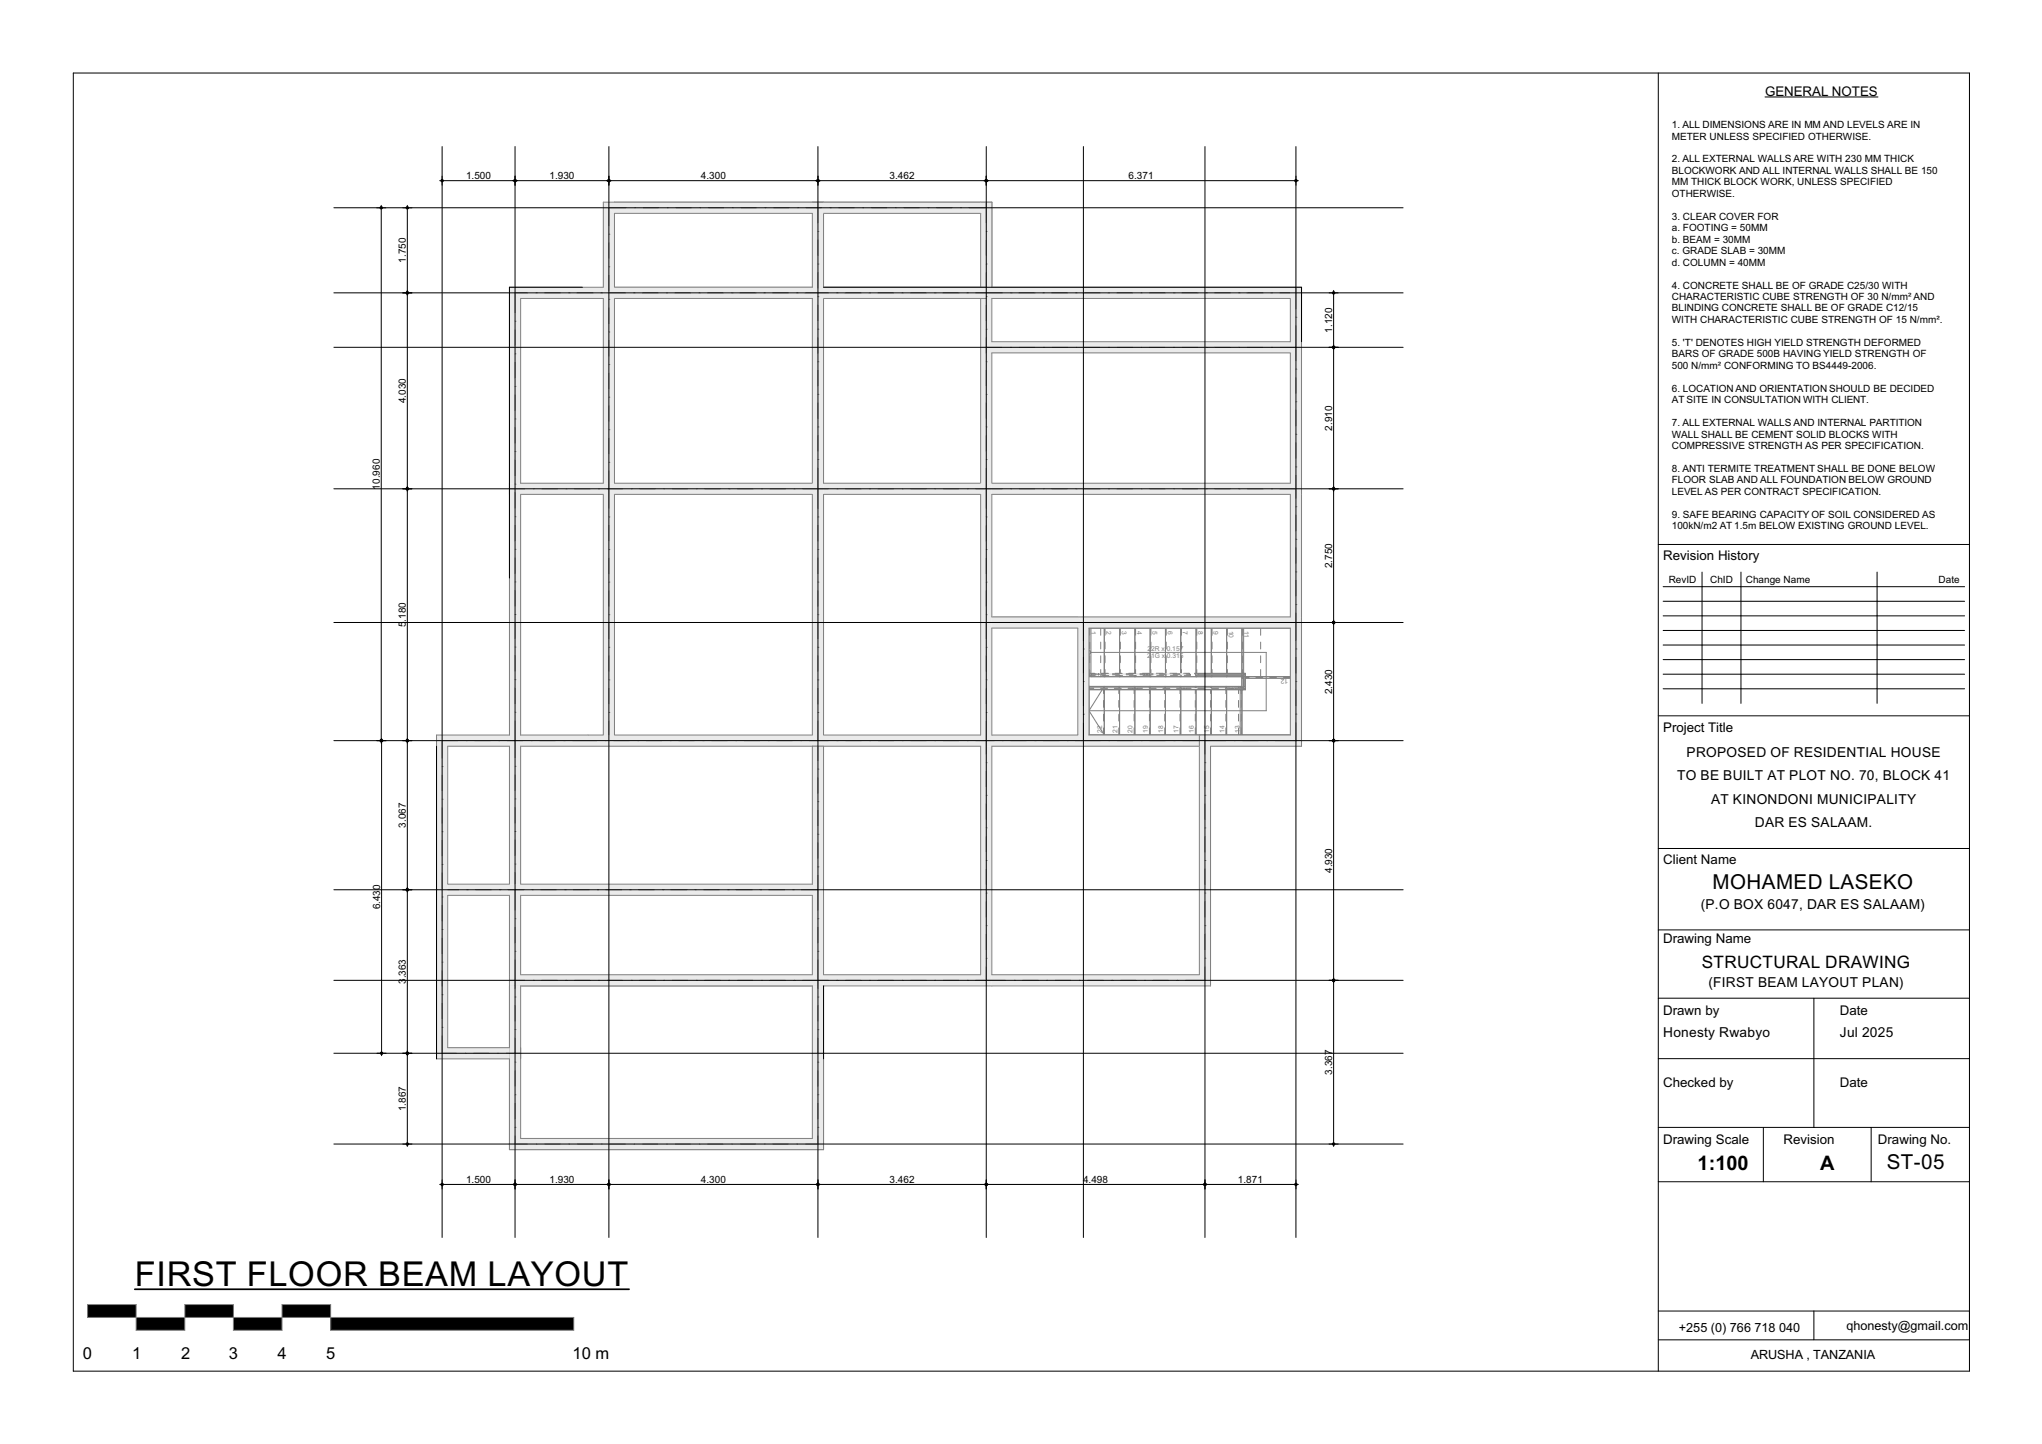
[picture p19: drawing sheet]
<svg xmlns="http://www.w3.org/2000/svg" width="420mm" height="297mm" viewBox="0 0 420 297" stroke-linecap="round" stroke-linejoin="round" font-family="sans-serif">
<defs><g id="words">
<text font-size="7.1" x="27.7" y="264.5">FIRST FLOOR BEAM LAYOUT</text>
<g font-size="4.2">
<text x="352.2" y="182.9">MOHAMED LASEKO</text>
<text x="388.1" y="240.5">ST-05</text>
</g>
<g font-size="4.1">
<text x="349.2" y="240.6">1:100</text>
<text x="374.4" y="240.6">A</text>
</g>
<text font-size="3.5" x="350" y="199.1">STRUCTURAL DRAWING</text>
<g font-size="3.4">
<text x="17.1" y="279.5">0</text>
<text x="27.2" y="279.5">1</text>
<text x="37.2" y="279.5">2</text>
<text x="47.1" y="279.5">3</text>
<text x="57.1" y="279.5">4</text>
<text x="67.1" y="279.5">5</text>
<text x="117.8" y="279.5">10 m</text>
</g>
<g font-size="2.8">
<text x="346.9" y="155.7">PROPOSED OF RESIDENTIAL HOUSE</text>
<text x="345" y="160.5">TO BE BUILT AT PLOT NO. 70, BLOCK 41</text>
<text x="351.9" y="165.3">AT KINONDONI MUNICIPALITY</text>
<text x="360.9" y="170.1">DAR ES SALAAM.</text>
<text x="349.8" y="187.1">(P.O BOX 6047, DAR ES SALAAM)</text>
<text x="351.4" y="203">(FIRST BEAM LAYOUT PLAN)</text>
<text x="342.1" y="213.4">Honesty Rwabyo</text>
<text x="378.4" y="213.4">Jul 2025</text>
</g>
<g font-size="2.7">
<text x="363" y="19.7">GENERAL NOTES</text>
<text x="342.1" y="115.1">Revision History</text>
<text x="342.1" y="150.5">Project Title</text>
<text x="342.1" y="177.7">Client Name</text>
<text x="342.1" y="194">Drawing Name</text>
<text x="342.1" y="208.8">Drawn by</text>
<text x="378.4" y="208.8">Date</text>
<text x="342.1" y="223.6">Checked by</text>
<text x="378.4" y="223.6">Date</text>
<text x="342.1" y="235.4">Drawing Scale</text>
<text x="366.8" y="235.4">Revision</text>
<text x="386.3" y="235.4">Drawing No.</text>
</g>
<g font-size="2.6">
<text x="345.3" y="273.9">+255 (0) 766 718 040</text>
<text x="379.8" y="273.6">qhonesty@gmail.com</text>
<text x="360.1" y="279.4">ARUSHA , TANZANIA</text>
</g>
<g font-size="2.1">
<text x="343.9" y="26.3">1. ALL DIMENSIONS ARE IN MM AND LEVELS ARE IN</text>
<text x="343.9" y="28.7">METER UNLESS SPECIFIED OTHERWISE.</text>
<text x="343.9" y="33.4">2. ALL EXTERNAL WALLS ARE WITH 230 MM THICK</text>
<text x="343.9" y="35.8">BLOCKWORK AND ALL INTERNAL WALLS SHALL BE 150</text>
<text x="95.9" y="36.9">1.500</text>
<text x="113" y="36.9">1.930</text>
<text x="144.2" y="36.9">4.300</text>
<text x="183" y="36.9">3.462</text>
<text x="232.1" y="36.9">6.371</text>
<text x="343.9" y="38.1">MM THICK BLOCK WORK, UNLESS SPECIFIED</text>
<text x="343.9" y="40.5">OTHERWISE.</text>
<text x="343.9" y="45.2">3. CLEAR COVER FOR</text>
<text x="343.9" y="47.6">a. FOOTING = 50MM</text>
<text x="343.9" y="49.9">b. BEAM = 30MM</text>
<text x="343.9" y="52.3">c. GRADE SLAB = 30MM</text>
<text x="83.5" y="54.1" transform="rotate(-90 83.5 54.1)">1.750</text>
<text x="343.9" y="54.6">d. COLUMN = 40MM</text>
<text x="343.9" y="59.3">4. CONCRETE SHALL BE OF GRADE C25/30 WITH</text>
<text x="343.9" y="61.7">CHARACTERISTIC CUBE STRENGTH OF 30 N/mm² AND</text>
<text x="343.9" y="64.1">BLINDING CONCRETE SHALL BE OF GRADE C12/15</text>
<text x="274" y="68.4" transform="rotate(-90 274 68.4)">1.120</text>
<text x="343.9" y="66.4">WITH CHARACTERISTIC CUBE STRENGTH OF 15 N/mm².</text>
<text x="343.9" y="71.1">5. 'T' DENOTES HIGH YIELD STRENGTH DEFORMED</text>
<text x="343.9" y="73.5">BARS OF GRADE 500B HAVING YIELD STRENGTH OF</text>
<text x="343.9" y="75.8">500 N/mm² CONFORMING TO BS4449-2006.</text>
<text x="83.5" y="83" transform="rotate(-90 83.5 83)">4.030</text>
<text x="343.9" y="80.6">6. LOCATION AND ORIENTATION SHOULD BE DECIDED</text>
<text x="343.9" y="82.9">AT SITE IN CONSULTATION WITH CLIENT.</text>
<text x="274" y="88.6" transform="rotate(-90 274 88.6)">2.910</text>
<text x="343.9" y="87.6">7. ALL EXTERNAL WALLS AND INTERNAL PARTITION</text>
<text x="343.9" y="90">WALL SHALL BE CEMENT SOLID BLOCKS WITH</text>
<text x="343.9" y="92.3">COMPRESSIVE STRENGTH AS PER SPECIFICATION.</text>
<text x="78.1" y="100.7" transform="rotate(-90 78.1 100.7)">10.960</text>
<text x="343.9" y="97.1">8. ANTI TERMITE TREATMENT SHALL BE DONE BELOW</text>
<text x="343.9" y="99.4">FLOOR SLAB AND ALL FOUNDATION BELOW GROUND</text>
<text x="343.9" y="101.8">LEVEL AS PER CONTRACT SPECIFICATION.</text>
<text x="343.9" y="106.5">9. SAFE BEARING CAPACITY OF SOIL CONSIDERED AS</text>
<text x="343.9" y="108.8">100kN/m2 AT 1.5m BELOW EXISTING GROUND LEVEL.</text>
<text x="274" y="116.9" transform="rotate(-90 274 116.9)">2.750</text>
<text x="343.2" y="119.8">RevID</text>
<text x="351.7" y="119.8">ChID</text>
<text x="359.1" y="119.8">Change Name</text>
<text x="398.7" y="119.8">Date</text>
<text x="83.5" y="129" transform="rotate(-90 83.5 129)">5.180</text>
<text x="274" y="142.8" transform="rotate(-90 274 142.8)">2.430</text>
<text x="83.5" y="170.2" transform="rotate(-90 83.5 170.2)">3.067</text>
<text x="274" y="179.6" transform="rotate(-90 274 179.6)">4.930</text>
<text x="78.2" y="187.1" transform="rotate(-90 78.2 187.1)">6.430</text>
<text x="83.5" y="202.4" transform="rotate(-90 83.5 202.4)">3.363</text>
<text x="274" y="221" transform="rotate(-90 274 221)">3.367</text>
<text x="83.5" y="228.5" transform="rotate(-90 83.5 228.5)">1.867</text>
<text x="95.9" y="243.3">1.500</text>
<text x="113" y="243.3">1.930</text>
<text x="144.2" y="243.3">4.300</text>
<text x="183" y="243.3">3.462</text>
<text x="222.8" y="243.3">4.498</text>
<text x="254.6" y="243.3">1.871</text>
</g>
<g font-size="1.4" fill="#7f7f7f">
<text x="224.4" y="129.7" transform="rotate(90 224.4 129.7)">1</text>
<text x="227.6" y="129.7" transform="rotate(90 227.6 129.7)">2</text>
<text x="230.7" y="129.7" transform="rotate(90 230.7 129.7)">3</text>
<text x="233.9" y="129.7" transform="rotate(90 233.9 129.7)">4</text>
<text x="237" y="129.7" transform="rotate(90 237 129.7)">5</text>
<text x="240.2" y="129.7" transform="rotate(90 240.2 129.7)">6</text>
<text x="243.3" y="129.7" transform="rotate(90 243.3 129.7)">7</text>
<text x="246.5" y="129.7" transform="rotate(90 246.5 129.7)">8</text>
<text x="249.6" y="129.7" transform="rotate(90 249.6 129.7)">9</text>
<text x="252.7" y="129.7" transform="rotate(90 252.7 129.7)">10</text>
<text x="255.9" y="129.7" transform="rotate(90 255.9 129.7)">11</text>
<text x="222.5" y="133.2" transform="rotate(90 222.5 133.2)">UP</text>
<text x="236" y="135.4">21G x</text>
<text x="236" y="133.8">22R x</text>
<text x="240" y="133.8">0.157</text>
<text x="240" y="135.4">0.315</text>
<text x="264.9" y="139.6" transform="rotate(180 264.9 139.6)">12</text>
<text x="223.4" y="148.4" transform="rotate(-90 223.4 148.4)">DOWN</text>
<text x="226.7" y="150.7" transform="rotate(-90 226.7 150.7)">22</text>
<text x="229.8" y="150.7" transform="rotate(-90 229.8 150.7)">21</text>
<text x="233" y="150.7" transform="rotate(-90 233 150.7)">20</text>
<text x="236.1" y="150.7" transform="rotate(-90 236.1 150.7)">19</text>
<text x="239.3" y="150.7" transform="rotate(-90 239.3 150.7)">18</text>
<text x="242.4" y="150.7" transform="rotate(-90 242.4 150.7)">17</text>
<text x="245.5" y="150.7" transform="rotate(-90 245.5 150.7)">16</text>
<text x="248.7" y="150.7" transform="rotate(-90 248.7 150.7)">15</text>
<text x="251.8" y="150.7" transform="rotate(-90 251.8 150.7)">14</text>
<text x="255" y="150.7" transform="rotate(-90 255 150.7)">13</text>
</g>
<text font-size="1.4" fill="#fff" x="13.8" y="283.3">GSPublisherVersion 0.0.100.100</text>
</g></defs>
<g fill="#000">
<path d="M18 268.3h10v2.7h-10z" fill-rule="evenodd"/>
<path d="M28 271h10v2.6h-10z" fill-rule="evenodd"/>
<path d="M38 268.3h10v2.7h-10z" fill-rule="evenodd"/>
<path d="M48 271h10v2.6h-10z" fill-rule="evenodd"/>
<path d="M58 268.3h10v2.7h-10z" fill-rule="evenodd"/>
<path d="M68 271h50v2.6h-50z" fill-rule="evenodd"/>
</g>
<path d="M18 268.3v2.7h100v2.6h-50v-5.3h-10v5.3h-10v-5.3h-10v5.3h-10v-5.3z" fill="none" stroke="#7f7f7f" stroke-width=".21"/>
<path d="M341.1 112h64M341.1 147.2h64M341.1 174.5h64M341.1 191.3h64M341.1 205.3h64M341.1 217.7h64M341.1 231.9h64M341.1 243.1h64" fill="none" stroke="#000" stroke-width=".21"/>
<path d="M342.1 117.7h62v27h-62z" fill-rule="evenodd" fill="#fff"/>
<g fill="none" stroke="#000" stroke-width=".21">
<path d="M15.1 15h390v267h-390zM341.1 15v267M363 19.9h23.3M350.1 117.7v27M358.1 117.7v27M386.1 117.7v27M342.1 120.7h62M342.1 123.7h62M342.1 126.7h62M342.1 129.7h62M342.1 132.7h62M342.1 135.7h62"/>
<path d="M342.1 138.7h62M342.1 141.7h62M373.1 205.3v26.6M362.7 231.9v11.2M384.9 231.9v11.2M341.1 269.7h64M341.1 275.6h64M373.1 269.7v5.9"/>
</g>
<g fill="none" stroke="#7f7f7f" stroke-width=".21">
<path d="M224 134.2h36.4v12h-36.4M224.1 129.2v1.5M224.1 132.1v1.4M224.1 134.9v1.4M224.1 137.7v1.5M224.4 129.2v10M226.4 129.2v1.5M226.4 132.1v1.4M226.4 134.9v1.4M226.4 137.7v1.5M227.1 129.2v10M227.3 129.2v1.5"/>
<path d="M227.3 132.1v1.4M227.3 134.9v1.4M227.3 137.7v1.5M230.3 129.2v10M230.4 129.2v1.5M230.4 132.1v1.4M230.4 134.9v1.4M230.4 137.7v1.5M233.4 129.2v10M233.6 129.2v1.5M233.6 132.1v1.4M233.6 134.9v1.4"/>
<path d="M233.6 137.7v1.5M236.6 129.2v10M236.7 129.2v1.5M236.7 132.1v1.4M236.7 134.9v1.4M236.7 137.7v1.5M239.7 129.2v10M239.9 129.2v1.5M239.9 132.1v1.4M239.9 134.9v1.4M239.9 137.7v1.5M242.9 129.2v10"/>
<path d="M243 129.2v1.5M243 132.1v1.4M243 134.9v1.4M243 137.7v1.5M246 129.2v10M246.2 129.2v1.5M246.2 132.1v1.4M246.2 134.9v1.4M246.2 137.7v1.5M249.1 129.2v10M249.3 129.2v1.5M249.3 132.1v1.4"/>
<path d="M249.3 134.9v1.4M249.3 137.7v1.5M252.3 129.2v10M252.4 129.2v1.5M252.4 132.1v1.4M252.4 134.9v1.4M252.4 137.7v1.5M255.4 129.2v22M255.4 139.5h10M255.4 139.3h1.5M255.6 129.2v1.5M255.6 132.1v1.4"/>
<path d="M255.6 134.9v1.4M255.6 137.7v1.5M255.8 129.2v10M258.3 139.3h1.4M259.3 129.2v1.5M259.3 132.1v1.4M259.3 134.9v1.4M259.3 137.7v1.5M261.1 139.3h1.5M264 139.3h1.4M265.4 139.2h-41.4v-10h41.4v22h-41.4v-10h31.4M227 141.2v1.5"/>
<path d="M227 144.1v1.4M227 146.9v1.4M227 149.7v1.5M227.1 141.2v10M230.1 141.2v1.5M230.1 144.1v1.4M230.1 146.9v1.4M230.1 149.7v1.5M230.3 141.2v10M233.3 141.2v1.5M233.3 144.1v1.4M233.3 146.9v1.4"/>
<path d="M233.3 149.7v1.5M233.4 141.2v10M236.4 141.2v1.5M236.4 144.1v1.4M236.4 146.9v1.4M236.4 149.7v1.5M236.6 141.2v10M239.6 141.2v1.5M239.6 144.1v1.4M239.6 146.9v1.4M239.6 149.7v1.5M239.7 141.2v10"/>
<path d="M242.7 141.2v1.5M242.7 144.1v1.4M242.7 146.9v1.4M242.7 149.7v1.5M242.9 141.2v10M245.9 141.2v1.5M245.9 144.1v1.4M245.9 146.9v1.4M245.9 149.7v1.5M246 141.2v10M249 141.2v1.5M249 144.1v1.4"/>
<path d="M249 146.9v1.4M249 149.7v1.5M249.1 141.2v10M252.1 141.2v1.5M252.1 144.1v1.4M252.1 146.9v1.4M252.1 149.7v1.5M252.3 141.2v10M254.7 141.2v1.5M254.7 144.1v1.4M254.7 146.9v1.4M254.7 149.7v1.5"/>
<path d="M255.1 141.2v10M255.3 141.2v1.5M255.3 144.1v1.4M255.3 146.9v1.4M255.3 149.7v1.5"/>
</g>
<circle cx="224" cy="134.2" r=".37" fill="#aaf"/>
<g fill="none" stroke="#7f7f7f" stroke-width=".21">
<path d="M227.1 141.2l-3.1 5 3.1 5"/>
<circle cx="224" cy="134.2" r=".37"/>
</g>
<!-- layer: Structural - Bearing -->
<path d="M126.4 41.6h77.6v17.5h-77.6zM104.8 202.8h64.6v33.7h-64.6z" fill="none" stroke="#7f7f7f" stroke-width=".21"/>
<path d="M223.2 138.6h.4l.1 2.8h-.4z" fill-rule="evenodd" fill="#eaeaea"/>
<path d="M223.7 141.4l-.1-2.8h-.4l.1 2.8" fill="none" stroke="#7f7f7f" stroke-width=".21"/>
<path d="M223.3 141.4l32.2 .1v.4h-32.2z" fill-rule="evenodd" fill="#eaeaea"/>
<path d="M223.3 141.4v.5h32.2M223.7 141.4l31.8 .1" fill="none" stroke="#7f7f7f" stroke-width=".21"/>
<path d="M255.7 139h.4v2.9h-.6v-.4h.2z" fill-rule="evenodd" fill="#eaeaea"/>
<g fill="none" stroke="#7f7f7f" stroke-width=".21">
<path d="M225.1 138.5h-1.1v.4h1.2M226.5 138.5h1.4M226.6 138.9h1.5M229.4 138.5h1.4M229.5 138.9h1.4M232.2 138.5h1.4M232.3 138.9h1.4M235 138.5h1.4M235.1 138.9h1.4M237.8 138.5h1.4M237.9 138.9h1.4M240.6 138.5h1.5"/>
<path d="M240.8 138.9h1.4M243.5 138.5h1.1l.2 .4h-1.2M255.7 139v2.5h-.2M256.1 139v2.9h-.6"/>
</g>
<path d="M224 138.7h20.8" fill="none" stroke="#eaeaea" stroke-width=".4"/>
<path d="M245.8 138.5h10.3v.5h-.4v-.1h-9.7z" fill-rule="evenodd" fill="#eaeaea"/>
<g fill="none" stroke="#7f7f7f" stroke-width=".21">
<path d="M223.5 139.1h-.2l.1 2.1h.2M225.1 138.6h-1.1v.2h1.2M226.6 138.6h1.4M226.6 138.8h1.4M229.4 138.6h1.4M229.4 138.8h1.5M232.2 138.6h1.4M232.3 138.8h1.4M235 138.6h1.4M235.1 138.8h1.4M237.8 138.6h1.5M237.9 138.8h1.4"/>
<path d="M240.7 138.6h1.4M240.7 138.8h1.4M243.5 138.6h1.1l.2 .2h-1.2M245.8 138.6h10.3v3.2h-32.7l-.1-3.2h.3v3h32.2v-2.8h-9.9M255.7 139v-.1h-9.7l-.2-.4h10.3v.5M224 141.6v.2h1M226.4 141.8h1.4M229.2 141.8h1.4M233 141.6v.2h-1M234 141.6v.2h1M236.4 141.8h1.4M239.2 141.8h1.4"/>
<path d="M243 141.6v.2h-1M244 141.6v.2h1M246.4 141.8h1.4M249.2 141.8h1.4M253 141.6v.2h-1"/>
</g>
<path d="M223.5 138.6v3.2" fill="none" stroke="#eaeaea" stroke-width=".31"/>
<path d="M224 138.7h20.8M245.8 138.7h10.3M255.9 138.6v3.2M223.4 141.7h32.7" fill="none" stroke="#eaeaea" stroke-width=".25"/>
<path d="M223.5 139.1v2.1" fill="none" stroke="#eaeaea" stroke-width=".24"/>
<path d="M224 141.7h9M234 141.7h9M244 141.7h9" fill="none" stroke="#eaeaea" stroke-width=".21"/>
<path d="M254 141.6h1.4v.2h-1.4z" fill-rule="evenodd" fill="#eaeaea"/>
<g fill="none" stroke="#7f7f7f" stroke-width=".21">
<path d="M227.4 138.6h-1v.2h1M228.8 138.6h1.4M228.8 138.8h1.4M231.6 138.6h1.5M231.6 138.8h1.5M234.5 138.6h.9v.2h-.9M237.2 138.6h-.8v.2h.8M238.4 138.6h1.4M238.5 138.8h1.4M241.3 138.6h1.4M241.3 138.8h1.4M243.9 138.6h.8l.1 .2h-.8"/>
<path d="M246.4 138.6h9v.2h-9zM255.8 139.2h.2v2h-.2zM254 141.6h1.4v.2h-1.4z"/>
</g>
<path d="M226.4 138.7h9M236.4 138.7h8.4M246.4 138.7h9M255.9 139.2v2" fill="none" stroke="#eaeaea" stroke-width=".21"/>
<path d="M224.5 138.6h.9v.2h-.9z" fill-rule="evenodd" fill="#eaeaea"/>
<path d="M224.5 138.6h.9v.2h-.9z" fill="none" stroke="#7f7f7f" stroke-width=".21"/>
<circle cx="223.4" cy="138.6" r=".12" fill="#eaeaea"/>
<circle cx="223.4" cy="138.6" r=".12" fill="none" stroke="#7f7f7f" stroke-width=".21"/>
<circle cx="223.5" cy="141.7" r=".12" fill="#eaeaea"/>
<circle cx="223.5" cy="141.7" r=".12" fill="none" stroke="#7f7f7f" stroke-width=".21"/>
<circle cx="255.9" cy="141.7" r=".12" fill="#eaeaea"/>
<circle cx="255.9" cy="141.7" r=".12" fill="none" stroke="#7f7f7f" stroke-width=".21"/>
<circle cx="255.9" cy="138.7" r=".12" fill="#eaeaea"/>
<circle cx="255.9" cy="138.7" r=".12" fill="none" stroke="#7f7f7f" stroke-width=".21"/>
<circle cx="224" cy="138.7" r=".12" fill="#eaeaea"/>
<circle cx="224" cy="138.7" r=".12" fill="none" stroke="#7f7f7f" stroke-width=".21"/>
<circle cx="233.5" cy="141.7" r=".12" fill="#eaeaea"/>
<circle cx="233.5" cy="141.7" r=".12" fill="none" stroke="#7f7f7f" stroke-width=".21"/>
<circle cx="243.5" cy="141.7" r=".12" fill="#eaeaea"/>
<circle cx="243.5" cy="141.7" r=".12" fill="none" stroke="#7f7f7f" stroke-width=".21"/>
<circle cx="253.5" cy="141.7" r=".12" fill="#eaeaea"/>
<circle cx="253.5" cy="141.7" r=".12" fill="none" stroke="#7f7f7f" stroke-width=".21"/>
<circle cx="235.9" cy="138.7" r=".12" fill="#eaeaea"/>
<circle cx="235.9" cy="138.7" r=".12" fill="none" stroke="#7f7f7f" stroke-width=".21"/>
<circle cx="225.9" cy="138.7" r=".12" fill="#eaeaea"/>
<circle cx="225.9" cy="138.7" r=".12" fill="none" stroke="#7f7f7f" stroke-width=".21"/>
<!-- layer: Structural - Bearing -->
<path d="M104.8 200.5h62.3l2.3 2.3h-64.6z" fill-rule="evenodd" fill="#eaeaea"/>
<g fill="none" stroke="#7f7f7f" stroke-width=".21">
<path d="M104.8 200.5v2.3M104.8 201.6h3.1M107.1 200.5h60M107.1 202.8h60M109.7 201.6h.1M111.5 201.6h3.1M116.4 201.6h.1M118.2 201.6h3.1M123.1 201.6h.1M124.9 201.6h3.1M129.8 201.6h.1M131.6 201.6h3.1"/>
<path d="M136.5 201.6h.1M138.3 201.6h3.1M143.2 201.6h.1M145 201.6h3.2M149.9 201.6h.1M151.7 201.6h3.2M156.6 201.6h.1M158.4 201.6h3.2M163.3 201.6h.1M165.1 201.6h3.1"/>
</g>
<path d="M169.4 99.4v54.1l-2.3-2.3v-49.5z" fill-rule="evenodd" fill="#eaeaea"/>
<g fill="none" stroke="#7f7f7f" stroke-width=".21">
<path d="M167.1 101.7v49.5M168.2 106.3h.1M168.2 113h.1M168.2 119.7h.1M168.2 100.5v4.1M168.2 108.1v3.2M168.2 114.8v3.2M169.4 101.7v49.5M168.2 126.4h.1M168.2 133.1h.1M168.2 139.8h.1M168.2 121.5v3.2"/>
<path d="M168.2 128.2v3.2M168.2 134.9v3.2M168.2 146.5h.1M168.2 141.6v3.2M168.2 148.3v4"/>
</g>
<path d="M104.8 99.4h64.6l-2.3 2.3h-62.3z" fill-rule="evenodd" fill="#eaeaea"/>
<g fill="none" stroke="#7f7f7f" stroke-width=".21">
<path d="M104.8 99.4v2.3M107.1 99.4h17M126.4 99.4h40.7M104.8 100.5h3.1M107.1 101.7h17M109.7 100.5h.1M111.5 100.5h3.1M116.4 100.5h.1M118.2 100.5h3.1M123.1 100.5h.1M124.9 100.5h3.1M126.4 101.7h40.7"/>
<path d="M129.8 100.5h.1M131.6 100.5h3.1M136.5 100.5h.1M138.3 100.5h3.1M143.2 100.5h.1M145 100.5h3.2M149.9 100.5h.1M151.7 100.5h3.2M156.6 100.5h.1M158.4 100.5h3.2M163.3 100.5h.1M165.1 100.5h3.1"/>
</g>
<path d="M124.1 101.7h2.3v49.5h-2.3z" fill-rule="evenodd" fill="#eaeaea"/>
<g fill="none" stroke="#7f7f7f" stroke-width=".21">
<path d="M124.1 101.7v49.5M125.2 106.3h.1M125.2 113h.1M125.2 119.7h.1M125.2 100.5v4.1M125.2 108.1v3.2M125.2 114.8v3.2M126.4 101.7v49.5M125.2 126.4h.1M125.2 133.1h.1M125.2 139.8h.1M125.2 121.5v3.2"/>
<path d="M125.2 128.2v3.2M125.2 134.9v3.2M125.2 146.5h.1M125.2 141.6v3.2M125.2 148.3v4"/>
</g>
<path d="M120.9 151.2h46.2l2.3 2.3h-48.5z" fill-rule="evenodd" fill="#eaeaea"/>
<g fill="none" stroke="#7f7f7f" stroke-width=".21">
<path d="M120.9 151.2h3.2M120.9 153.5h48.5M120.9 152.3h1.8M124.5 152.3h.1M126.2 152.3h3.2M126.4 151.2h40.7M131.2 152.3h.1M132.9 152.3h3.2M137.9 152.3h.1M139.6 152.3h3.2M144.6 152.3h.1M146.3 152.3h3.2"/>
<path d="M151.3 152.3h.1M153.1 152.3h3.1M158 152.3h.1M159.8 152.3h3.1M164.7 152.3h.1M166.5 152.3h1.7"/>
</g>
<path d="M89.8 151.2h31.1v2.3h-28.8z" fill-rule="evenodd" fill="#eaeaea"/>
<g fill="none" stroke="#7f7f7f" stroke-width=".21">
<path d="M89.8 151.2h15M90.9 152.3h3.2M92.1 153.5h12.7M95.9 152.3h.1M97.6 152.3h3.2M102.6 152.3h.1M104.3 152.3h3.2M107.1 153.5h13.8M107.1 151.2h13.8M109.3 152.3h.1M111.1 152.3h3.1M116 152.3h.1"/>
<path d="M117.8 152.3h3.1"/>
</g>
<path d="M104.8 153.5h2.3v28.4h-2.3z" fill-rule="evenodd" fill="#eaeaea"/>
<path d="M104.8 153.5v28.4M105.9 157.6h.1M105.9 152.3v3.6M105.9 159.4v3.2M107.1 153.5v28.4M105.9 164.3h.1M105.9 171h.1M105.9 177.7h.1M105.9 166.1v3.2M105.9 172.8v3.2M105.9 179.5v3.5" fill="none" stroke="#7f7f7f" stroke-width=".21"/>
<path d="M92.1 181.9h77.3l-2.3 2.3h-75z" fill-rule="evenodd" fill="#eaeaea"/>
<g fill="none" stroke="#7f7f7f" stroke-width=".21">
<path d="M90.9 183h3.4M92.1 181.9h12.7M92.1 184.2h12.7M96.1 183h.1M97.8 183h3.2M102.8 183h.1M104.5 183h3.2M107.1 181.9h60M107.1 184.2h60M109.5 183h.1M111.2 183h3.2M116.2 183h.1"/>
<path d="M117.9 183h3.2M122.9 183h.1M124.6 183h3.2M129.6 183h.1M131.3 183h3.2M136.3 183h.1M138.1 183h3.1M143 183h.1M144.8 183h3.1M149.7 183h.1M151.5 183h3.1M156.4 183h.1"/>
<path d="M158.2 183h3.1M163.1 183h.1M164.9 183h3.3"/>
</g>
<path d="M169.4 151.2h33.5v2.3h-33.5z" fill-rule="evenodd" fill="#eaeaea"/>
<g fill="none" stroke="#7f7f7f" stroke-width=".21">
<path d="M168.2 152.3h2.2M169.4 151.2h32.3M169.4 153.5h32.3M172.1 152.3h.1M173.9 152.3h3.2M178.8 152.3h.1M180.6 152.3h3.2M185.5 152.3h.1M187.3 152.3h3.2M192.2 152.3h.1M194 152.3h3.2M199 152.3h.1"/>
<path d="M200.7 152.3h2.2"/>
</g>
<path d="M169.4 181.9v20.9l-2.3-2.3v-16.3z" fill-rule="evenodd" fill="#eaeaea"/>
<path d="M167.1 184.2v16.3M168.2 189h.1M168.2 195.7h.1M168.2 183v4.2M168.2 190.7v3.2M168.2 197.4v4.2M169.4 181.9v18.6" fill="none" stroke="#7f7f7f" stroke-width=".21"/>
<path d="M104.8 184.2h2.3v16.3h-2.3z" fill-rule="evenodd" fill="#eaeaea"/>
<path d="M104.8 184.2v16.3M105.9 189h.1M105.9 195.7h.1M105.9 183v4.2M105.9 190.7v3.2M105.9 197.4v4.2M107.1 184.2v16.3" fill="none" stroke="#7f7f7f" stroke-width=".21"/>
<path d="M104.8 202.8h2.3v31.4l-2.3 2.3z" fill-rule="evenodd" fill="#eaeaea"/>
<g fill="none" stroke="#7f7f7f" stroke-width=".21">
<path d="M104.8 202.8v12.7M104.8 217.8v18.7M105.9 205.1h.1M105.9 211.8h.1M105.9 218.5h.1M105.9 201.6v1.7M105.9 206.8v3.2M105.9 213.5v3.2M107.1 202.8v31.4M105.9 225.2h.1M105.9 231.9h.1M105.9 220.2v3.2"/>
<path d="M105.9 226.9v3.2M105.9 233.6v1.7"/>
</g>
<path d="M167.1 202.8h2.3v33.7l-2.3-2.3z" fill-rule="evenodd" fill="#eaeaea"/>
<g fill="none" stroke="#7f7f7f" stroke-width=".21">
<path d="M167.1 202.8v31.4M168.2 205.1h.1M168.2 211.8h.1M168.2 218.5h.1M168.2 201.6v1.7M168.2 206.8v3.2M168.2 213.5v3.2M169.4 202.8v33.7M168.2 225.2h.1M168.2 231.9h.1M168.2 220.2v3.2M168.2 226.9v3.2"/>
<path d="M168.2 233.6v1.7"/>
</g>
<path d="M169.4 200.5h32.3l2.3 2.3h-34.6z" fill-rule="evenodd" fill="#eaeaea"/>
<g fill="none" stroke="#7f7f7f" stroke-width=".21">
<path d="M168.2 201.6h2.2M169.4 200.5h32.3M169.4 202.8h34.6M172.1 201.6h.1M173.9 201.6h3.2M178.8 201.6h.1M180.6 201.6h3.2M185.5 201.6h.1M187.3 201.6h3.2M192.2 201.6h.1M194 201.6h3.2M199 201.6h.1"/>
<path d="M200.7 201.6h2.2"/>
</g>
<path d="M246.7 151.2l2.3 2.3v49.3l-2.3-2.3z" fill-rule="evenodd" fill="#eaeaea"/>
<g fill="none" stroke="#7f7f7f" stroke-width=".21">
<path d="M246.7 151.2v49.3M247.8 156.9h.1M247.8 152.3v2.8M247.8 158.6v3.2M249 153.5v49.3M247.8 177h.1M247.8 170.3h.1M247.8 163.6h.1M247.8 165.3v3.2M247.8 172v3.2M247.8 178.7v3.2M247.8 197.1h.1"/>
<path d="M247.8 190.4h.1M247.8 183.7h.1M247.8 185.5v3.1M247.8 192.2v3.1M247.8 198.9v2.7"/>
</g>
<path d="M221.7 126.9l2.3 2.3v24.3l-2.3-2.3z" fill-rule="evenodd" fill="#eaeaea"/>
<path d="M221.7 129.2v22M222.8 133.5h.1M222.8 128v3.7M222.8 135.2v3.2M224 129.2v22M222.8 146.9h.1M222.8 140.2h.1M222.8 141.9v3.2M222.8 148.7v3.6" fill="none" stroke="#7f7f7f" stroke-width=".21"/>
<path d="M267.7 126.9v26.6l-2.3-2.3v-22z" fill-rule="evenodd" fill="#eaeaea"/>
<path d="M265.4 129.2v22M266.5 133.5h.1M266.5 128v3.7M266.5 135.2v3.2M267.7 126.9v26.6M266.5 146.9h.1M266.5 140.2h.1M266.5 141.9v3.2M266.5 148.7v3.6" fill="none" stroke="#7f7f7f" stroke-width=".21"/>
<path d="M221.7 126.9h46l-2.3 2.3h-41.4z" fill-rule="evenodd" fill="#eaeaea"/>
<g fill="none" stroke="#7f7f7f" stroke-width=".21">
<path d="M221.7 126.9h43.7M222.8 128h3.4M224 129.2h41.4M227.9 128h.1M229.7 128h3.2M234.6 128h.1M236.4 128h3.2M241.3 128h.1M243.1 128h3.2M248 128h.1M249.8 128h3.2M254.7 128h.1"/>
<path d="M256.5 128h3.2M261.4 128h.1M263.2 128h3.3"/>
</g>
<path d="M124.1 41.6l2.3 2.3v55.5h-2.3z" fill-rule="evenodd" fill="#eaeaea"/>
<g fill="none" stroke="#7f7f7f" stroke-width=".21">
<path d="M124.1 41.6v17.5M125.2 54.9h.1M125.2 48.2h.1M125.2 42.7v3.7M125.2 49.9v3.2M125.2 56.6v3.2M126.4 43.9v15.2M124.1 61.4v38M125.2 75h.1M125.2 68.3h.1M125.2 61.6h.1M125.2 63.3v3.2"/>
<path d="M125.2 70v3.2M125.2 76.8v3.1M126.4 61.4v38M125.2 95.1h.1M125.2 88.4h.1M125.2 81.7h.1M125.2 83.5v3.1M125.2 90.2v3.1M125.2 96.9v3.6"/>
</g>
<path d="M167.1 41.6h2.3v57.8h-2.3z" fill-rule="evenodd" fill="#eaeaea"/>
<g fill="none" stroke="#7f7f7f" stroke-width=".21">
<path d="M167.1 43.9v15.2M167.1 41.6h2.3M168.2 54.3h.1M168.2 47.6h.1M168.2 41.6v4.2M168.2 49.4v3.1M168.2 56.1v3.1M169.4 43.9v15.2M167.1 61.4v38M168.2 74.4h.1M168.2 67.7h.1M168.2 61h.1"/>
<path d="M168.2 62.8v3.1M168.2 69.5v3.1M168.2 76.2v3.2M169.4 61.4v38M168.2 94.5h.1M168.2 87.8h.1M168.2 81.1h.1M168.2 82.9v3.2M168.2 89.6v3.2M168.2 96.3v4.2"/>
</g>
<path d="M202.9 151.2h18.8l2.3 2.3h-21.1z" fill-rule="evenodd" fill="#eaeaea"/>
<path d="M202.9 152.3h1.6M204 151.2h17.7M204 153.5h20M206.1 152.3h.1M207.9 152.3h3.2M212.8 152.3h.1M214.6 152.3h3.2M219.5 152.3h.1M221.2 152.3h1.6" fill="none" stroke="#7f7f7f" stroke-width=".21"/>
<path d="M169.4 99.4h34.6l-2.3 2.3h-32.3z" fill-rule="evenodd" fill="#eaeaea"/>
<g fill="none" stroke="#7f7f7f" stroke-width=".21">
<path d="M169.4 99.4h32.3M168.2 100.5h2.2M169.4 101.7h32.3M172.1 100.5h.1M173.9 100.5h3.2M178.8 100.5h.1M180.6 100.5h3.2M185.5 100.5h.1M187.3 100.5h3.2M192.2 100.5h.1M194 100.5h3.2M199 100.5h.1"/>
<path d="M200.7 100.5h2.2"/>
</g>
<path d="M204 99.4v51.8h-2.3v-49.5z" fill-rule="evenodd" fill="#eaeaea"/>
<g fill="none" stroke="#7f7f7f" stroke-width=".21">
<path d="M201.7 101.7v49.5M202.9 106.3h.1M202.9 113h.1M202.9 119.7h.1M202.9 100.5v4.1M202.9 108.1v3.2M202.9 114.8v3.2M204 101.7v25.2M202.9 126.4h.1M202.9 133.1h.1M202.9 139.8h.1M202.9 121.5v3.2"/>
<path d="M202.9 128.2v3.2M202.9 134.9v3.2M204 129.2v22M202.9 146.5h.1M202.9 141.6v3.2M202.9 148.3v4"/>
</g>
<path d="M204 99.4h61.4l2.3 2.3h-63.7z" fill-rule="evenodd" fill="#eaeaea"/>
<g fill="none" stroke="#7f7f7f" stroke-width=".21">
<path d="M204 99.4h61.4M202.9 100.5h3.2M204 101.7h61.4M207.9 100.5h.1M209.7 100.5h3.1M214.6 100.5h.1M216.4 100.5h3.1M221.3 100.5h.1M223.1 100.5h3.1M228 100.5h.1M229.8 100.5h3.1M234.7 100.5h.1"/>
<path d="M236.5 100.5h3.1M241.4 100.5h.1M243.2 100.5h3.1M248.1 100.5h.1M249.9 100.5h3.1M254.8 100.5h.1M256.6 100.5h3.1M261.5 100.5h.1M263.3 100.5h3.2"/>
</g>
<path d="M204 126.9h17.7v2.3h-17.7z" fill-rule="evenodd" fill="#eaeaea"/>
<path d="M202.9 128h1.6M204 129.2h17.7M204 126.9h17.7M206.1 128h.1M207.9 128h3.2M212.8 128h.1M214.6 128h3.2M219.5 128h.1M221.2 128h1.6" fill="none" stroke="#7f7f7f" stroke-width=".21"/>
<path d="M201.7 41.6h2.3v57.8h-2.3z" fill-rule="evenodd" fill="#eaeaea"/>
<g fill="none" stroke="#7f7f7f" stroke-width=".21">
<path d="M201.7 43.9v55.5M201.7 41.6h2.3v17.5M202.9 54.3h.1M202.9 47.6h.1M202.9 41.6v4.2M202.9 49.4v3.1M202.9 56.1v3.1M202.9 74.4h.1M202.9 67.7h.1M202.9 61h.1M202.9 62.8v3.1M202.9 69.5v3.1"/>
<path d="M202.9 76.2v3.2M204 61.4v8.9M204 72.6v26.8M202.9 94.5h.1M202.9 87.8h.1M202.9 81.1h.1M202.9 82.9v3.2M202.9 89.6v3.2M202.9 96.3v4.2"/>
</g>
<path d="M267.7 70.3v31.4l-2.3-2.3v-26.8z" fill-rule="evenodd" fill="#eaeaea"/>
<path d="M265.4 72.6v26.8M266.5 75.9h.1M266.5 71.4v2.8M266.5 77.7v3.2M267.7 70.3v31.4M266.5 96h.1M266.5 89.3h.1M266.5 82.6h.1M266.5 84.4v3.2M266.5 91.1v3.2M266.5 97.8v2.7" fill="none" stroke="#7f7f7f" stroke-width=".21"/>
<path d="M204 70.3h63.7l-2.3 2.3h-61.4z" fill-rule="evenodd" fill="#eaeaea"/>
<g fill="none" stroke="#7f7f7f" stroke-width=".21">
<path d="M202.8 71.4h3.3M204 72.6h61.4M204 70.3h61.4M207.9 71.4h.1M209.6 71.4h3.2M214.6 71.4h.1M216.4 71.4h3.1M221.3 71.4h.1M223.1 71.4h3.1M228 71.4h.1M229.8 71.4h3.1M234.7 71.4h.1"/>
<path d="M236.5 71.4h3.1M241.4 71.4h.1M243.2 71.4h3.1M248.1 71.4h.1M249.9 71.4h3.1M254.8 71.4h.1M256.6 71.4h3.1M261.5 71.4h.1M263.3 71.4h3.2"/>
</g>
<path d="M246.7 151.2h18.7l2.3 2.3h-18.7z" fill-rule="evenodd" fill="#eaeaea"/>
<path d="M246.7 151.2h18.7M247.8 152.3h4.3M249 153.5h18.7M253.8 152.3h.1M255.6 152.3h3.2M260.5 152.3h.1M262.3 152.3h4.2" fill="none" stroke="#7f7f7f" stroke-width=".21"/>
<path d="M201.7 153.5h2.3v49.3l-2.3-2.3z" fill-rule="evenodd" fill="#eaeaea"/>
<g fill="none" stroke="#7f7f7f" stroke-width=".21">
<path d="M201.7 153.5v47M202.9 156.9h.1M202.9 152.3v2.8M202.9 158.6v3.2M204 153.5v47M202.9 177h.1M202.9 170.3h.1M202.9 163.6h.1M202.9 165.3v3.2M202.9 172v3.2M202.9 178.7v3.2M202.9 197.1h.1"/>
<path d="M202.9 190.4h.1M202.9 183.7h.1M202.9 185.5v3.1M202.9 192.2v3.1M202.9 198.9v2.7"/>
</g>
<path d="M224 151.2h22.7v2.3h-22.7z" fill-rule="evenodd" fill="#eaeaea"/>
<path d="M222.8 152.3h3.5M224 151.2h22.7v2.3h-22.7M228.1 152.3h.1M229.8 152.3h3.2M234.8 152.3h.1M236.5 152.3h3.2M241.5 152.3h.1M243.2 152.3h3.5" fill="none" stroke="#7f7f7f" stroke-width=".21"/>
<path d="M167.1 153.5h2.3v28.4h-2.3z" fill-rule="evenodd" fill="#eaeaea"/>
<path d="M168.2 158.2h.1M168.2 153.5v2.9M168.2 160v3.1M168.2 164.9h.1M168.2 171.6h.1M168.2 178.3h.1M168.2 166.7v3.1M168.2 173.4v3.1M167.1 181.9v-28.4h2.3v28.4M168.2 180.1v2.9" fill="none" stroke="#7f7f7f" stroke-width=".21"/>
<g fill="#eaeaea">
<path d="M104.8 59.1h19.3v2.3h-17z" fill-rule="evenodd"/>
<path d="M126.4 59.1h40.7v2.3h-40.7z" fill-rule="evenodd"/>
</g>
<g fill="none" stroke="#7f7f7f" stroke-width=".21">
<path d="M104.8 59.1h19.3M126.4 59.1h40.7M105.9 60.2h2.6M107.1 61.4h17M110.3 60.2h.1M112 60.2h3.2M117 60.2h.1M118.7 60.2h3.2M123.7 60.2h.1M125.4 60.2h3.2M126.4 61.4h40.7M130.4 60.2h.1"/>
<path d="M132.1 60.2h3.2M137.1 60.2h.1M138.8 60.2h3.2M143.8 60.2h.1M145.6 60.2h3.1M150.5 60.2h.1M152.3 60.2h3.1M157.2 60.2h.1M159 60.2h3.1M163.9 60.2h.1M165.7 60.2h2.5"/>
</g>
<path d="M204 200.5h42.7l2.3 2.3h-45z" fill-rule="evenodd" fill="#eaeaea"/>
<g fill="none" stroke="#7f7f7f" stroke-width=".21">
<path d="M202.9 201.6h3.9M204 200.5h42.7M204 202.8h45M208.6 201.6h.1M210.4 201.6h3.1M215.3 201.6h.1M217.1 201.6h3.1M222 201.6h.1M223.8 201.6h3.1M228.7 201.6h.1M230.5 201.6h3.1M235.4 201.6h.1"/>
<path d="M237.2 201.6h3.1M242.1 201.6h.1M243.9 201.6h3.9"/>
</g>
<path d="M265.4 101.7h2.3v25.2h-2.3z" fill-rule="evenodd" fill="#eaeaea"/>
<path d="M265.4 101.7v25.2M266.5 117.6h.1M266.5 110.9h.1M266.5 104.2h.1M266.5 100.5v2M266.5 106v3.2M266.5 112.7v3.2M266.5 119.4v3.2M267.7 101.7v25.2M266.5 124.3h.1M266.5 126.1v1.9" fill="none" stroke="#7f7f7f" stroke-width=".21"/>
<g fill="#eaeaea">
<path d="M104.8 59.1l2.3 2.3v38h-2.3z" fill-rule="evenodd"/>
<path d="M104.8 101.7h2.3v49.5h-2.3z" fill-rule="evenodd"/>
</g>
<g fill="none" stroke="#7f7f7f" stroke-width=".21">
<path d="M104.8 59.1v92.1M105.9 66.1h.1M105.9 72.8h.1M105.9 79.5h.1M105.9 60.2v4.1M105.9 67.8v3.2M105.9 74.5v3.2M107.1 61.4v38M105.9 86.2h.1M105.9 92.9h.1M105.9 99.6h.1M105.9 81.2v3.2"/>
<path d="M105.9 87.9v3.2M105.9 94.6v3.2M105.9 106.3h.1M105.9 113h.1M105.9 119.7h.1M105.9 101.3v3.2M105.9 108v3.2M105.9 114.8v3.1M107.1 101.7v49.5M105.9 126.4h.1M105.9 133.1h.1M105.9 139.8h.1"/>
<path d="M105.9 121.5v3.1M105.9 128.2v3.1M105.9 134.9v3.1M105.9 146.5h.1M105.9 141.6v3.1M105.9 148.3v4"/>
</g>
<path d="M169.4 59.1h33.4v2.3h-33.4z" fill-rule="evenodd" fill="#eaeaea"/>
<g fill="none" stroke="#7f7f7f" stroke-width=".21">
<path d="M169.4 59.1h33.4M168.2 60.2h2.2M169.4 61.4h33.4M172.1 60.2h.1M173.9 60.2h3.2M178.8 60.2h.1M180.6 60.2h3.2M185.5 60.2h.1M187.3 60.2h3.2M192.2 60.2h.1M194 60.2h3.2M198.9 60.2h.1"/>
<path d="M200.7 60.2h2.1"/>
</g>
<path d="M204 59.1h61.4v2.3h-61.4z" fill-rule="evenodd" fill="#eaeaea"/>
<g fill="none" stroke="#7f7f7f" stroke-width=".21">
<path d="M204 59.1h61.4M202.8 60.2h3.3M204 61.4h61.4M207.9 60.2h.1M209.6 60.2h3.2M214.6 60.2h.1M216.3 60.2h3.2M221.3 60.2h.1M223.1 60.2h3.1M228 60.2h.1M229.8 60.2h3.1M234.7 60.2h.1"/>
<path d="M236.5 60.2h3.1M241.4 60.2h.1M243.2 60.2h3.1M248.1 60.2h.1M249.9 60.2h3.1M254.8 60.2h.1M256.6 60.2h3.1M261.5 60.2h.1M263.3 60.2h3.2"/>
</g>
<path d="M265.4 59.1h2.3v11.2h-2.3z" fill-rule="evenodd" fill="#eaeaea"/>
<path d="M265.4 59.1h2.3v11.2M266.5 59.1v4.4M265.4 61.4v8.9M266.5 65.3h.1M266.5 67v4.4" fill="none" stroke="#7f7f7f" stroke-width=".21"/>
<g fill="#eaeaea">
<path d="M124.1 41.6h43v2.3h-40.7z" fill-rule="evenodd"/>
<path d="M169.4 41.6h32.3v2.3h-32.3z" fill-rule="evenodd"/>
</g>
<g fill="none" stroke="#7f7f7f" stroke-width=".21">
<path d="M124.1 41.6h77.6M125.2 42.7h3.6M126.4 43.9h40.7M130.5 42.7h.1M132.3 42.7h3.2M137.2 42.7h.1M139 42.7h3.2M143.9 42.7h.1M145.7 42.7h3.2M150.6 42.7h.1M152.4 42.7h3.2M157.3 42.7h.1"/>
<path d="M159.1 42.7h3.2M164 42.7h.1M165.8 42.7h3.2M169.4 43.9h32.3M170.7 42.7h.1M172.5 42.7h3.2M177.5 42.7h.1M179.2 42.7h3.2M184.2 42.7h.1M185.9 42.7h3.2M190.9 42.7h.1M192.6 42.7h3.2"/>
<path d="M197.6 42.7h.1M199.3 42.7h3.6"/>
</g>
<path d="M104.8 236.5l2.3-2.3h60l2.3 2.3z" fill-rule="evenodd" fill="#eaeaea"/>
<g fill="none" stroke="#7f7f7f" stroke-width=".21">
<path d="M104.8 236.5h64.6M105.9 235.3h2.6M107.1 234.2h60M110.3 235.3h.1M112 235.3h3.2M117 235.3h.1M118.7 235.3h3.2M123.7 235.3h.1M125.4 235.3h3.2M130.4 235.3h.1M132.1 235.3h3.2M137.1 235.3h.1"/>
<path d="M138.8 235.3h3.2M143.8 235.3h.1M145.6 235.3h3.1M150.5 235.3h.1M152.3 235.3h3.1M157.2 235.3h.1M159 235.3h3.1M163.9 235.3h.1M165.7 235.3h2.5"/>
</g>
<path d="M89.8 151.2l2.3 2.3v62l-2.3 2.3z" fill-rule="evenodd" fill="#eaeaea"/>
<g fill="none" stroke="#7f7f7f" stroke-width=".21">
<path d="M89.8 151.2v66.6M90.9 157.7h.1M90.9 152.3v3.6M90.9 159.4v3.2M92.1 153.5v28.4M90.9 164.4h.1M90.9 171.1h.1M90.9 177.8h.1M90.9 166.1v3.2M90.9 172.8v3.2M90.9 179.5v3.2M90.9 184.5h.1"/>
<path d="M90.9 191.2h.1M90.9 197.9h.1M90.9 186.2v3.2M90.9 193v3.1M90.9 199.7v3.1M92.1 184.2v31.3M90.9 204.6h.1M90.9 211.3h.1M90.9 206.4v3.1M90.9 213.1v3.5"/>
</g>
<path d="M92.1 215.5h12.7v2.3h-15z" fill-rule="evenodd" fill="#eaeaea"/>
<path d="M89.8 217.8h15M90.9 216.6h3M92.1 215.5h12.7M95.7 216.6h.1M97.4 216.6h3.2M102.4 216.6h.1M104.1 216.6h3M107.1 215.5v2.3" fill="none" stroke="#7f7f7f" stroke-width=".21"/>
<!-- layer: 2D Drafting - General -->
<g fill="none" stroke="#000" stroke-width=".21">
<path d="M90.9 30.1v224.4M105.9 30.1v224.4M125.2 30.1v224.4M168.2 30.1v224.4M202.9 30.1v224.4M222.8 30.1v224.4M247.8 30.1v224.4M266.5 30.1v224.4M68.7 42.7h219.9M119.8 59.1h-15v59.8M169.4 59.1h98.3v11.2M68.7 71.4h219.9"/>
<path d="M68.7 60.2h219.9M68.7 100.5h219.9M68.7 128h219.9M68.7 152.3h219.9M89.8 153.5v64.3M68.7 183h219.9M68.7 201.6h219.9M68.7 216.6h219.9M169.4 202.8v15M68.7 235.3h219.9"/>
</g>
<!-- layer: Dimensioning - General -->
<g fill="none" stroke="#000" stroke-width=".21">
<path d="M90.4 37.2h.3M90.9 36.2v.7M90.9 37.4v.7M91.2 37.2h14.5M105.9 36.2v.7M105.9 37.4v.7M106.2 37.2h18.8M125.2 36.2v.7M125.2 37.4v.7M125.5 37.2h42.5M168.2 36.2v.7M168.2 37.4v.7"/>
<path d="M168.5 37.2h34.1M202.8 36.2v.7M202.8 37.4v.7M203.1 37.2h63.2M266.5 36.2v.7M266.5 37.4v.7M266.8 37.2h.2M77.5 42.7h.7M78.4 42.2v.3M78.4 43v109.1M78.7 42.7h.6M82.8 42.7h.7"/>
<path d="M83.8 42.2v.3M83.8 43v17M84 42.7h.7M274.3 59.7v.3M82.8 60.2h.7M83.8 60.5v39.8M84 60.2h.7M273.4 71.4h.7M273.4 60.2h.7M274.3 60.5v10.7M274.3 71.7v28.6M274.6 71.4h.6"/>
<path d="M274.6 60.2h.6M82.8 100.5h.7M83.8 100.8v51.3M84 100.5h.7M273.4 100.5h.7M274.3 100.8v27M274.6 100.5h.6M273.4 128h.7M274.3 128.3v23.8M274.6 128h.6M77.5 152.3h.7M78.4 152.6v.2"/>
<path d="M78.5 151.8v.3M78.5 152.6v63.8M78.7 152.3h.7M82.8 152.3h.7M83.8 152.6v30.2M84 152.3h.7M273.4 152.3h.7M274.3 152.6v48.8M274.6 152.3h.6M82.8 183h.7M83.8 183.3v33.1M84 183h.7"/>
<path d="M77.5 216.6h.7M78.5 216.9v.2M78.7 216.6h.7M82.8 216.6h.7M83.8 216.9v18.2M84 216.6h.7M273.4 201.6h.7M274.3 201.9v33.2M274.6 201.6h.6M82.8 235.3h.7M83.8 235.6v.2M84 235.3h.7"/>
<path d="M273.4 235.3h.7M274.3 235.6v.2M274.6 235.3h.6M90.4 243.6h.3M90.9 242.7v.7M90.9 243.9v.7M91.2 243.6h14.5M105.9 242.7v.7M105.9 243.9v.7M106.2 243.6h18.8M125.2 242.7v.7M125.2 243.9v.7"/>
<path d="M125.5 243.6h42.5M168.2 242.7v.7M168.2 243.9v.7M168.5 243.6h34.1M202.9 242.7v.7M202.9 243.9v.7M203.1 243.6h44.5M247.8 242.7v.7M247.8 243.9v.7M248.1 243.6h18.2M266.5 242.7v.7M266.5 243.9v.7"/>
<path d="M266.8 243.6h.2"/>
<circle cx="90.9" cy="37.2" r=".25"/>
<circle cx="105.9" cy="37.2" r=".25"/>
<circle cx="125.2" cy="37.2" r=".25"/>
<circle cx="168.2" cy="37.2" r=".25"/>
<circle cx="202.9" cy="37.2" r=".25"/>
<circle cx="266.5" cy="37.2" r=".25"/>
<circle cx="78.4" cy="42.7" r=".25"/>
<circle cx="83.8" cy="42.7" r=".25"/>
<circle cx="83.8" cy="60.2" r=".25"/>
<circle cx="274.3" cy="71.4" r=".25"/>
<circle cx="274.3" cy="60.2" r=".25"/>
<circle cx="83.8" cy="100.5" r=".25"/>
<circle cx="274.3" cy="100.5" r=".25"/>
<circle cx="274.3" cy="128" r=".25"/>
<circle cx="78.4" cy="152.3" r=".25"/>
<circle cx="78.5" cy="152.3" r=".25"/>
<circle cx="83.8" cy="152.3" r=".25"/>
<circle cx="274.3" cy="152.3" r=".25"/>
<circle cx="83.8" cy="183" r=".25"/>
<circle cx="78.5" cy="216.6" r=".25"/>
<circle cx="83.8" cy="216.6" r=".25"/>
<circle cx="274.3" cy="201.6" r=".25"/>
<circle cx="83.8" cy="235.3" r=".25"/>
<circle cx="274.3" cy="235.3" r=".25"/>
<circle cx="90.9" cy="243.6" r=".25"/>
<circle cx="105.9" cy="243.6" r=".25"/>
<circle cx="125.2" cy="243.6" r=".25"/>
<circle cx="168.2" cy="243.6" r=".25"/>
<circle cx="202.9" cy="243.6" r=".25"/>
<circle cx="247.8" cy="243.6" r=".25"/>
<circle cx="266.5" cy="243.6" r=".25"/>
</g>
<g fill="#000">
<circle cx="90.9" cy="37.2" r=".25"/>
<circle cx="105.9" cy="37.2" r=".25"/>
<circle cx="125.2" cy="37.2" r=".25"/>
<circle cx="168.2" cy="37.2" r=".25"/>
<circle cx="202.8" cy="37.2" r=".25"/>
<circle cx="202.9" cy="37.2" r=".25"/>
<circle cx="266.5" cy="37.2" r=".25"/>
<circle cx="78.4" cy="42.7" r=".25"/>
<circle cx="83.8" cy="42.7" r=".25"/>
<circle cx="83.8" cy="60.2" r=".25"/>
<circle cx="274.3" cy="60.2" r=".25"/>
<circle cx="274.3" cy="71.4" r=".25"/>
<circle cx="83.8" cy="100.5" r=".25"/>
<circle cx="274.3" cy="100.5" r=".25"/>
<circle cx="274.3" cy="128" r=".25"/>
<circle cx="78.4" cy="152.3" r=".25"/>
<circle cx="78.5" cy="152.3" r=".25"/>
<circle cx="83.8" cy="152.3" r=".25"/>
<circle cx="274.3" cy="152.3" r=".25"/>
<circle cx="83.8" cy="183" r=".25"/>
<circle cx="78.5" cy="216.6" r=".25"/>
<circle cx="83.8" cy="216.6" r=".25"/>
<circle cx="274.3" cy="201.6" r=".25"/>
<circle cx="83.8" cy="235.3" r=".25"/>
<circle cx="274.3" cy="235.3" r=".25"/>
<circle cx="90.9" cy="243.6" r=".25"/>
<circle cx="105.9" cy="243.6" r=".25"/>
<circle cx="125.2" cy="243.6" r=".25"/>
<circle cx="168.2" cy="243.6" r=".25"/>
<circle cx="202.9" cy="243.6" r=".25"/>
<circle cx="247.8" cy="243.6" r=".25"/>
<circle cx="266.5" cy="243.6" r=".25"/>
</g>
<!-- layer: Annotation - Text -->
<path d="M27.7 265.2h101.7" fill="none" stroke="#000" stroke-width=".35"/>
<use href="#words"/>
</svg>
